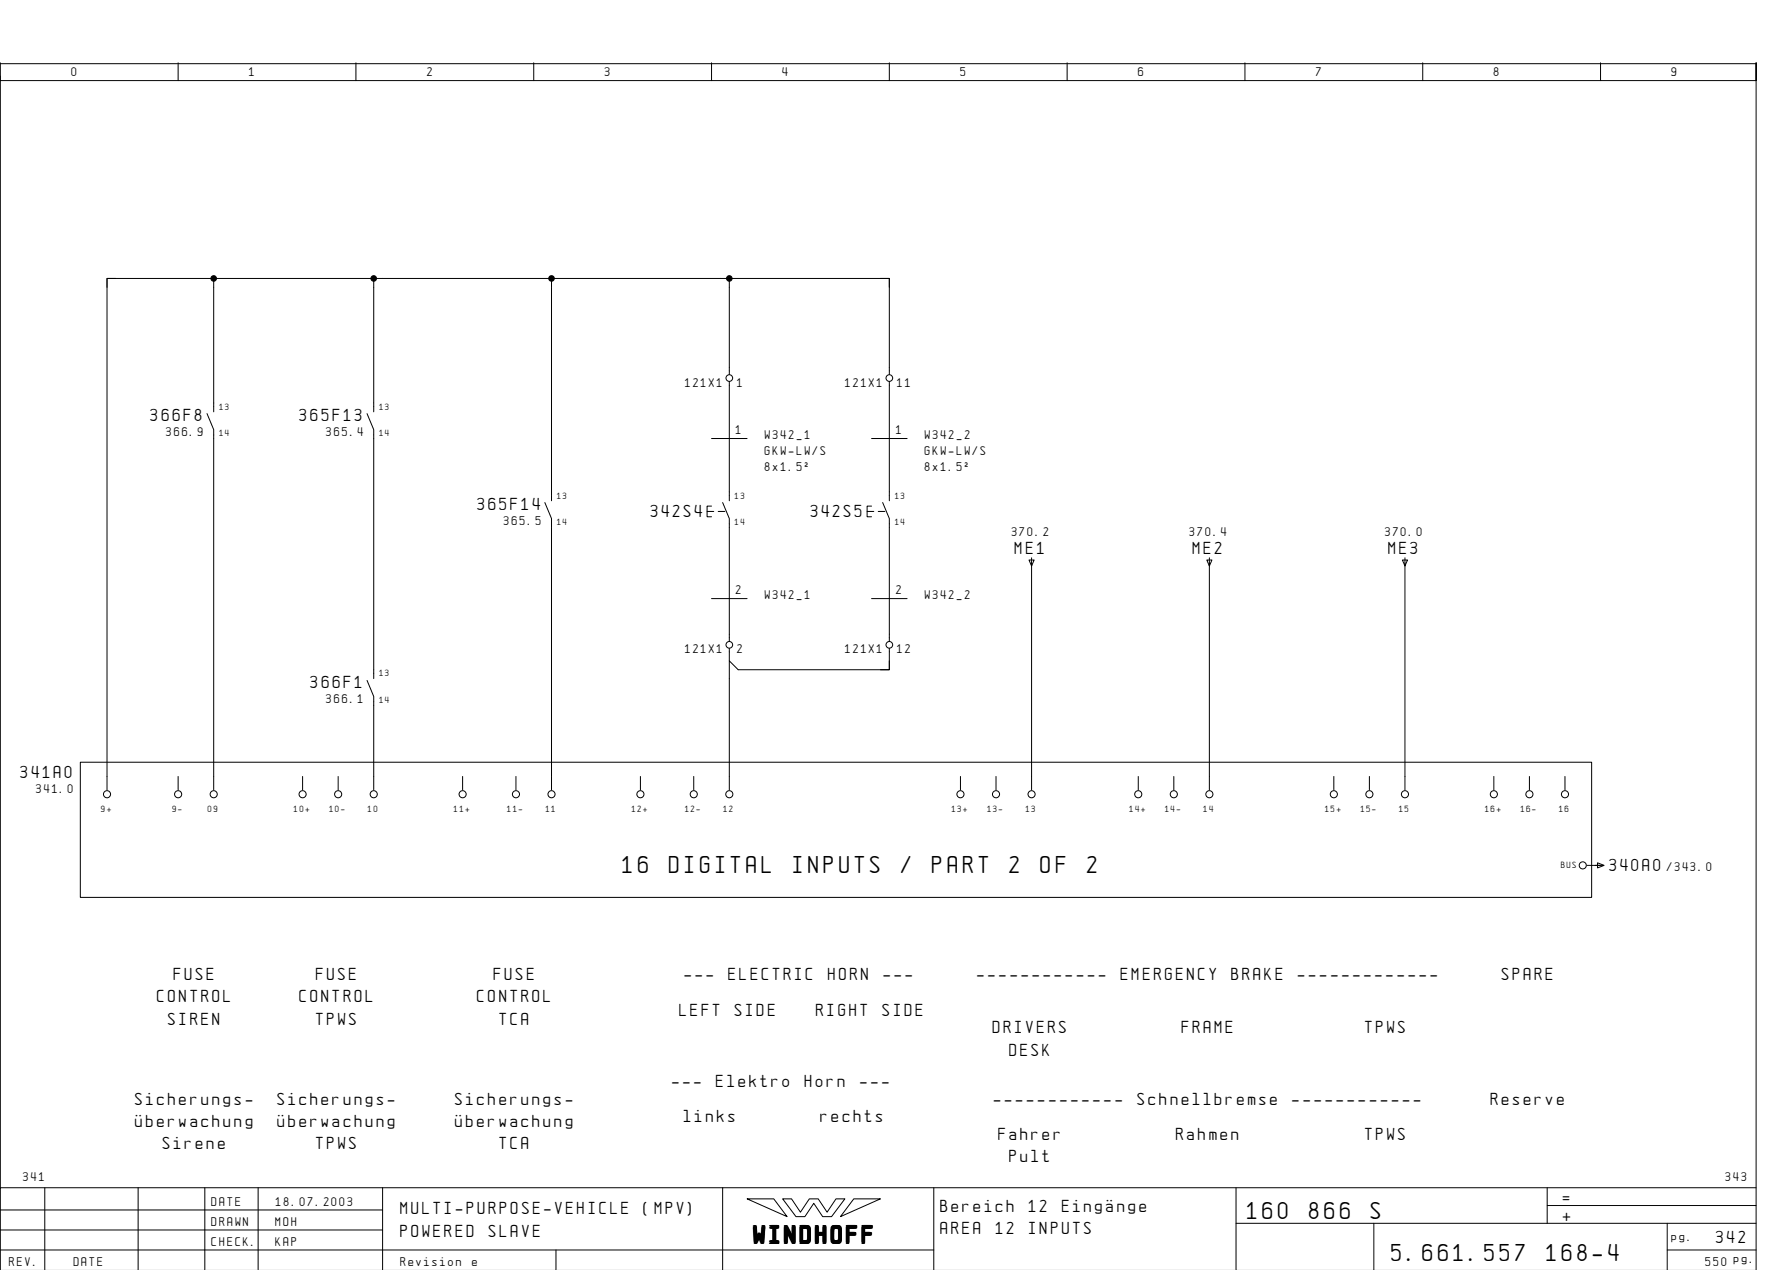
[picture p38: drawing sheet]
<svg xmlns="http://www.w3.org/2000/svg" width="399mm" height="286mm" viewBox="0 0 399 286" stroke-linecap="round" stroke-linejoin="round" font-family="sans-serif">
<defs><g id="words">
<g font-size="4.4">
<text x="140.1" y="196.4">16</text>
<text x="150.5" y="196.4">DIGITAL</text>
<text x="178.4" y="196.4">INPUTS</text>
<text x="202.8" y="196.4">/</text>
<text x="209.7" y="196.4">PART</text>
<text x="227.1" y="196.4">2</text>
<text x="234.1" y="196.4">OF</text>
<text x="244.6" y="196.4">2</text>
<text x="280.6" y="274.1">160</text>
<text x="294.5" y="274.1">866</text>
<text x="308.4" y="274.1">S</text>
<text x="169.5" y="279.3">WINDHOFF</text>
<text x="313.1" y="283.6">5.661.557</text>
<text x="347.9" y="283.6">168-4</text>
</g>
<g font-size="3.1">
<text x="33.9" y="94.6">366F8</text>
<text x="67.4" y="94.6">365F13</text>
<text x="107.4" y="114.6">365F14</text>
<text x="146.4" y="116.4">342S4</text>
<text x="182.4" y="116.4">342S5</text>
<text x="228.3" y="124.6">ME1</text>
<text x="268.3" y="124.6">ME2</text>
<text x="312.3" y="124.6">ME3</text>
<text x="69.9" y="154.6">366F1</text>
<text x="4.6" y="174.9">341A0</text>
<text x="362.1" y="195.9">340A0</text>
<text x="39.1" y="220.4">FUSE</text>
<text x="71.1" y="220.4">FUSE</text>
<text x="111.1" y="220.4">FUSE</text>
<text x="154" y="220.4">---</text>
<text x="163.9" y="220.4">ELECTRIC</text>
<text x="186.3" y="220.4">HORN</text>
<text x="198.7" y="220.4">---</text>
<text x="219.8" y="220.4">------------</text>
<text x="252.2" y="220.4">EMERGENCY</text>
<text x="277.1" y="220.4">BRAKE</text>
<text x="292" y="220.4">-------------</text>
<text x="337.9" y="220.4">SPARE</text>
<text x="35.4" y="225.4">CONTROL</text>
<text x="67.4" y="225.4">CONTROL</text>
<text x="107.4" y="225.4">CONTROL</text>
<text x="37.9" y="230.4">SIREN</text>
<text x="71.1" y="230.4">TPWS</text>
<text x="112.3" y="230.4">TCA</text>
<text x="152.9" y="228.4">LEFT</text>
<text x="165.3" y="228.4">SIDE</text>
<text x="183.6" y="228.4">RIGHT</text>
<text x="198.6" y="228.4">SIDE</text>
<text x="223.4" y="232.4">DRIVERS</text>
<text x="265.9" y="232.4">FRAME</text>
<text x="307.1" y="232.4">TPWS</text>
<text x="227.1" y="237.4">DESK</text>
<text x="151.2" y="244.4">---</text>
<text x="161.2" y="244.4">Elektro</text>
<text x="181.1" y="244.4">Horn</text>
<text x="193.5" y="244.4">---</text>
<text x="30.4" y="248.4">Sicherungs-</text>
<text x="62.4" y="248.4">Sicherungs-</text>
<text x="102.4" y="248.4">Sicherungs-</text>
<text x="223.6" y="248.4">------------</text>
<text x="255.9" y="248.4">Schnellbremse</text>
<text x="290.7" y="248.4">------------</text>
<text x="335.4" y="248.4">Reserve</text>
<text x="30.4" y="253.4">Åberwachung</text>
<text x="62.4" y="253.4">Åberwachung</text>
<text x="102.4" y="253.4">Åberwachung</text>
<text x="153.9" y="252.4">links</text>
<text x="184.6" y="252.4">rechts</text>
<text x="224.6" y="256.4">Fahrer</text>
<text x="264.6" y="256.4">Rahmen</text>
<text x="307.1" y="256.4">TPWS</text>
<text x="36.6" y="258.4">Sirene</text>
<text x="71.1" y="258.4">TPWS</text>
<text x="112.3" y="258.4">TCA</text>
<text x="227.1" y="261.4">Pult</text>
<text x="90.1" y="273.1">MULTI-PURPOSE-VEHICLE</text>
<text x="144.8" y="273.1">(MPV)</text>
<text x="211.6" y="272.6">Bereich</text>
<text x="231.5" y="272.6">12</text>
<text x="238.9" y="272.6">EingÑnge</text>
<text x="351.6" y="270.6">=</text>
<text x="351.6" y="274.6">+</text>
<text x="90.1" y="278.1">POWERED</text>
<text x="110" y="278.1">SLAVE</text>
<text x="211.6" y="277.6">AREA</text>
<text x="224" y="277.6">12</text>
<text x="231.5" y="277.6">INPUTS</text>
<text x="386.1" y="279.6">342</text>
</g>
<g font-size="2.3">
<text x="16.1" y="17.1">0</text>
<text x="56.1" y="17.1">1</text>
<text x="96.1" y="17.1">2</text>
<text x="136.1" y="17.1">3</text>
<text x="176.1" y="17.1">4</text>
<text x="216.1" y="17.1">5</text>
<text x="256.1" y="17.1">6</text>
<text x="296.1" y="17.1">7</text>
<text x="336.1" y="17.1">8</text>
<text x="376.1" y="17.1">9</text>
<text x="154.1" y="86.9">121X1</text>
<text x="165.8" y="86.9">1</text>
<text x="190.1" y="86.9">121X1</text>
<text x="201.8" y="86.9">11</text>
<text x="37.4" y="98.1">366.9</text>
<text x="73.4" y="98.1">365.4</text>
<text x="165.6" y="97.6">1</text>
<text x="172.1" y="98.6">W342_1</text>
<text x="201.6" y="97.6">1</text>
<text x="208.1" y="98.6">W342_2</text>
<text x="172.1" y="102.2">GKW-LW/S</text>
<text x="172.1" y="105.8">8x1.5˝</text>
<text x="208.1" y="102.2">GKW-LW/S</text>
<text x="208.1" y="105.8">8x1.5˝</text>
<text x="113.4" y="118.1">365.5</text>
<text x="227.6" y="120.5">370.2</text>
<text x="267.6" y="120.5">370.4</text>
<text x="311.6" y="120.5">370.0</text>
<text x="165.6" y="133.6">2</text>
<text x="172.1" y="134.6">W342_1</text>
<text x="201.6" y="133.6">2</text>
<text x="208.1" y="134.6">W342_2</text>
<text x="154.1" y="146.9">121X1</text>
<text x="165.8" y="146.9">2</text>
<text x="190.1" y="146.9">121X1</text>
<text x="201.8" y="146.9">12</text>
<text x="73.4" y="158.1">366.1</text>
<text x="8.1" y="178.4">341.0</text>
<text x="375" y="195.9">/343.0</text>
<text x="5.2" y="265.6">341</text>
<text x="388.2" y="265.6">343</text>
<text x="47.6" y="271.1">DATE</text>
<text x="47.6" y="275.6">DRAWN</text>
<text x="62" y="275.6">MOH</text>
<text x="62.1" y="271.1">18.07.2003</text>
<text x="47.6" y="280.1">CHECK.</text>
<text x="62" y="280.1">KAP</text>
<text x="376.1" y="279.1">pg.</text>
<text x="2.1" y="284.6">REV.</text>
<text x="16.6" y="284.6">DATE</text>
<text x="90.1" y="284.6">Revision</text>
<text x="106.2" y="284.6">e</text>
<text x="383.7" y="284.6">550 pg.</text>
</g>
<g font-size="1.6">
<text x="49.4" y="92.1">13</text>
<text x="85.4" y="92.1">13</text>
<text x="49.4" y="98.1">14</text>
<text x="85.4" y="98.1">14</text>
<text x="125.4" y="112.1">13</text>
<text x="165.4" y="112.1">13</text>
<text x="201.4" y="112.1">13</text>
<text x="125.4" y="118.1">14</text>
<text x="165.4" y="118.1">14</text>
<text x="201.4" y="118.1">14</text>
<text x="85.4" y="152.1">13</text>
<text x="85.4" y="158.1">14</text>
<text x="22.8" y="182.6">9+</text>
<text x="38.8" y="182.6">9-</text>
<text x="46.8" y="182.6">09</text>
<text x="66.1" y="182.6">10+</text>
<text x="74.1" y="182.6">10-</text>
<text x="82.8" y="182.6">10</text>
<text x="102.1" y="182.6">11+</text>
<text x="114.1" y="182.6">11-</text>
<text x="122.8" y="182.6">11</text>
<text x="142.1" y="182.6">12+</text>
<text x="154.1" y="182.6">12-</text>
<text x="162.8" y="182.6">12</text>
<text x="214.1" y="182.6">13+</text>
<text x="222.1" y="182.6">13-</text>
<text x="230.8" y="182.6">13</text>
<text x="254.1" y="182.6">14+</text>
<text x="262.1" y="182.6">14-</text>
<text x="270.8" y="182.6">14</text>
<text x="298.1" y="182.6">15+</text>
<text x="306.1" y="182.6">15-</text>
<text x="314.8" y="182.6">15</text>
<text x="334.1" y="182.6">16+</text>
<text x="342.1" y="182.6">16-</text>
<text x="350.8" y="182.6">16</text>
<text x="351.2" y="195.3">BUS</text>
</g>
</g></defs>
<g fill="none" stroke="#000" stroke-width=".22">
<path d="M.1 14.1v4h395v-4v271.6M.1 17.1v250M.1 14.3h395M40.1 14.1v4M80.1 14.1v4M120.1 14.1v4M160.1 14.1v4M200.1 14.1v4M240.1 14.1v4M280.1 14.1v4M320.1 14.1v4M360.1 14.1v4"/>
<path d="M26.1 62.6h-2v2M48.1 62.6v30M84.1 62.6v30M124.1 62.6v50M164.1 62.6v21.6M198.1 62.6h2v2M46.6 93l1.5 3.6v81M82.6 93l1.5 3.6v56M160.1 98.6h8M164.1 85.8v26.8M196.1 98.6h8M200.1 84.2v-21.6h-176v115"/>
<path d="M200.1 85.8v26.8M122.6 113l1.5 3.6v61M159.1 115h1.5M160.1 113.8h-1v2.4h1M161.6 115h1.5M162.6 113l1.5 3.6v27.6M195.1 115h1.5M196.1 113.8h-1v2.4h1M197.6 115h1.5M198.6 113l1.5 3.6v27.6M160.1 134.6h8M196.1 134.6h8"/>
<path d="M231.5 125.9h1.2l-.6 1.4zM232.1 125.5v52.1M271.5 125.9h1.2l-.6 1.4zM272.1 125.5v52.1M315.5 125.9h1.2l-.6 1.4zM316.1 125.5v52.1M82.6 153l1.5 3.6v21M164.1 145.8v2.8M200.1 148.6v2h-2M200.1 145.8v4.8h-34l-2-2v29M18.1 171.4h340v30.4h-340zM40.1 174.6v3"/>
<path d="M68.1 174.6v3M76.1 174.6v3M104.1 174.6v3M116.1 174.6v3M144.1 174.6v3M156.1 174.6v3M216.1 174.6v3M224.1 174.6v3M256.1 174.6v3M264.1 174.6v3M300.1 174.6v3M308.1 174.6v3"/>
<path d="M336.1 174.6v3M344.1 174.6v3M352.1 174.6v3M357.1 194.6h3.6M359.4 194l1.5 .6-1.5 .6zM10.1 267.1v18.5M31.1 267.1v18.5M46.1 267.1v18.6M58.1 267.1v18.6M86.1 272.1h-86M86.1 276.6h-86M86.1 267.1v18.6"/>
<path d="M162.6 267.1v18.6M168.1 269.6h6l3 4zM176.1 269.6h2l2 3 2-3h2l2 3 2-3h2l-3 4h-2l-2-3-2 3h-2zM192.1 269.6h6l-9 4zM210.1 267.1v18.6M278.1 275.1h117M278.1 267.1v18.6M309.1 275.1v10.6M348.1 271.1h47M348.1 267.1v8M375.1 275.1v10.6M395.1 267.1h-395v18.6"/>
<path d="M125.1 281.1v4.6M210.1 281.1h-210M375.1 281.1h20"/>
<circle cx="164.1" cy="85" r=".75"/>
<circle cx="200.1" cy="85" r=".75"/>
<circle cx="164.1" cy="145" r=".75"/>
<circle cx="200.1" cy="145" r=".75"/>
<circle cx="24.1" cy="178.6" r=".8"/>
<circle cx="40.1" cy="178.6" r=".8"/>
<circle cx="48.1" cy="178.6" r=".8"/>
<circle cx="68.1" cy="178.6" r=".8"/>
<circle cx="76.1" cy="178.6" r=".8"/>
<circle cx="84.1" cy="178.6" r=".8"/>
<circle cx="104.1" cy="178.6" r=".8"/>
<circle cx="116.1" cy="178.6" r=".8"/>
<circle cx="124.1" cy="178.6" r=".8"/>
<circle cx="144.1" cy="178.6" r=".8"/>
<circle cx="156.1" cy="178.6" r=".8"/>
<circle cx="164.1" cy="178.6" r=".8"/>
<circle cx="216.1" cy="178.6" r=".8"/>
<circle cx="224.1" cy="178.6" r=".8"/>
<circle cx="232.1" cy="178.6" r=".8"/>
<circle cx="256.1" cy="178.6" r=".8"/>
<circle cx="264.1" cy="178.6" r=".8"/>
<circle cx="272.1" cy="178.6" r=".8"/>
<circle cx="300.1" cy="178.6" r=".8"/>
<circle cx="308.1" cy="178.6" r=".8"/>
<circle cx="316.1" cy="178.6" r=".8"/>
<circle cx="336.1" cy="178.6" r=".8"/>
<circle cx="344.1" cy="178.6" r=".8"/>
<circle cx="352.1" cy="178.6" r=".8"/>
<circle cx="356.1" cy="194.6" r=".8"/>
</g>
<g fill="#000" stroke="#000" stroke-width=".22">
<circle cx="48.1" cy="62.6" r=".63"/>
<circle cx="84.1" cy="62.6" r=".63"/>
<circle cx="124.1" cy="62.6" r=".63"/>
<circle cx="164.1" cy="62.6" r=".63"/>
</g>
<use href="#words"/>
</svg>
